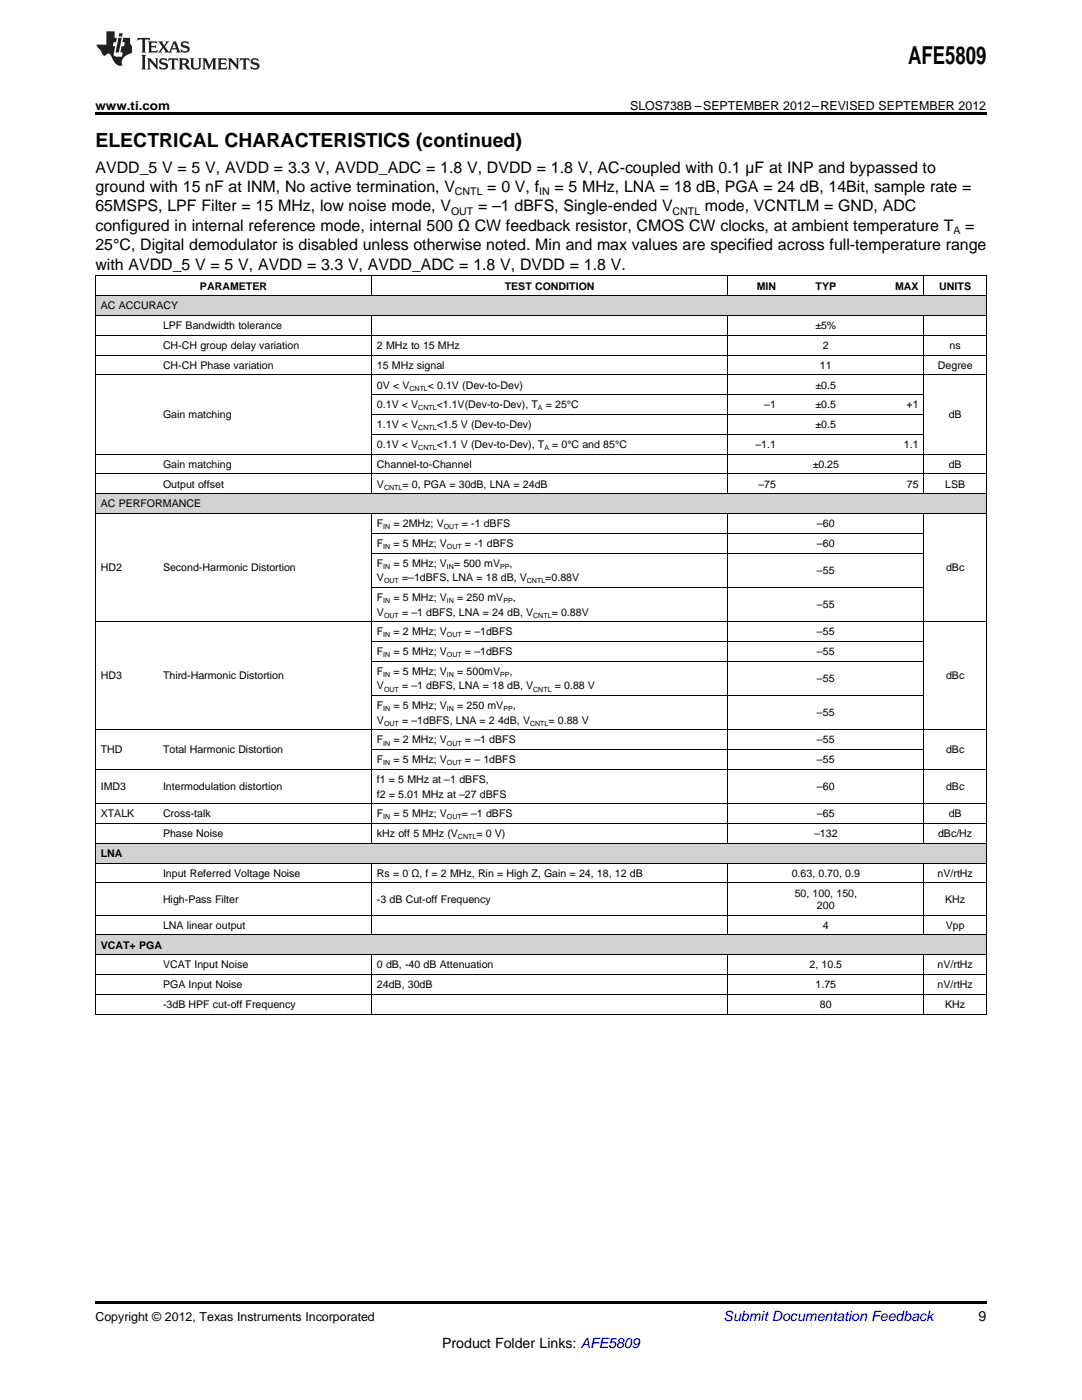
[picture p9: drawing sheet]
<svg xmlns="http://www.w3.org/2000/svg" width="216mm" height="279mm" viewBox="0 0 216 279" stroke-linecap="round" stroke-linejoin="round" font-family="sans-serif">
<defs><g id="words">
<text font-size="4.9" x="181.2" y="12.8">AFE5809</text>
<text font-size="3.9" x="19" y="29.3">ELECTRICAL CHARACTERISTICS (continued)</text>
<g font-size="3.2">
<text x="19" y="34.4">AVDD_5 V = 5 V, AVDD = 3.3 V, AVDD_ADC = 1.8 V, DVDD = 1.8 V, AC-coupled with 0.1 µF at INP and bypassed to</text>
<text x="19" y="38.3">ground with 15 nF at INM, No active termination, V</text>
<text x="97.2" y="38.3">= 0 V, f</text>
<text x="110.6" y="38.3">= 5 MHz, LNA = 18 dB, PGA = 24 dB, 14Bit, sample rate =</text>
<text x="19" y="42.2">65MSPS, LPF Filter = 15 MHz, low noise mode, V</text>
<text x="19" y="46.1">configured in internal reference mode, internal 500 Ω CW feedback resistor, CMOS CW clocks, at ambient temperature T</text>
<text x="95.4" y="42.2">= –1 dBFS, Single-ended V</text>
<text x="140.7" y="42.2">mode, VCNTLM = GND, ADC</text>
<text x="192.6" y="46.1">=</text>
<text x="19" y="50">25°C, Digital demodulator is disabled unless otherwise noted. Min and max values are specified across full-temperature range</text>
<text x="19" y="53.8">with AVDD_5 V = 5 V, AVDD = 3.3 V, AVDD_ADC = 1.8 V, DVDD = 1.8 V.</text>
</g>
<text font-size="2.8" fill="#0000c8" x="144.4" y="263.6">Submit Documentation Feedback</text>
<g font-size="2.8">
<text x="195.3" y="263.6">9</text>
<text x="88.2" y="269">Product Folder Links: AFE5809</text>
</g>
<g font-size="2.5">
<text x="19" y="21.9">www.ti.com</text>
<text x="125.7" y="21.9">SLOS738B –SEPTEMBER 2012–REVISED SEPTEMBER 2012</text>
<text x="19" y="263.6">Copyright © 2012, Texas Instruments Incorporated</text>
</g>
<g font-size="2.1">
<text x="90.8" y="38.9">CNTL</text>
<text x="107.6" y="38.9">IN</text>
<text x="90" y="42.8">OUT</text>
<text x="134.2" y="42.8">CNTL</text>
<text x="190.2" y="46.7">A</text>
<text x="39.9" y="57.8">PARAMETER</text>
<text x="100.7" y="57.8">TEST CONDITION</text>
<text x="151" y="57.8">MIN</text>
<text x="162.7" y="57.8">TYP</text>
<text x="178.6" y="57.8">MAX</text>
<text x="187.4" y="57.8">UNITS</text>
<text x="20.1" y="61.7">AC ACCURACY</text>
<text x="32.5" y="65.7">LPF Bandwidth tolerance</text>
<text x="162.7" y="65.7">±5%</text>
<text x="32.5" y="69.6">CH-CH group delay variation</text>
<text x="75.2" y="69.6">2 MHz to 15 MHz</text>
<text x="164.2" y="69.6">2</text>
<text x="189.5" y="69.6">ns</text>
<text x="32.5" y="73.6">CH-CH Phase variation</text>
<text x="75.2" y="73.6">15 MHz signal</text>
<text x="75.2" y="77.5">0V &lt; V</text>
<text x="85.4" y="77.5">&lt; 0.1V (Dev-to-Dev)</text>
<text x="162.7" y="77.5">±0.5</text>
<text x="163.6" y="73.6">11</text>
<text x="187.1" y="73.6">Degree</text>
<text x="32.5" y="83.5">Gain matching</text>
<text x="75.2" y="81.5">0.1V &lt; V</text>
<text x="87.2" y="81.5">&lt;1.1V(Dev-to-Dev), T</text>
<text x="108.9" y="81.5">= 25°C</text>
<text x="152.5" y="81.5">–1</text>
<text x="162.7" y="81.5">±0.5</text>
<text x="180.9" y="81.5">+1</text>
<text x="189.3" y="83.5">dB</text>
<text x="75.2" y="85.4">1.1V &lt; V</text>
<text x="75.2" y="89.4">0.1V &lt; V</text>
<text x="87.2" y="85.4">&lt;1.5 V (Dev-to-Dev)</text>
<text x="87.2" y="89.4">&lt;1.1 V (Dev-to-Dev), T</text>
<text x="110.2" y="89.4">= 0°C and 85°C</text>
<text x="150.7" y="89.4">–1.1</text>
<text x="162.7" y="85.4">±0.5</text>
<text x="180.4" y="89.4">1.1</text>
<text x="32.5" y="93.3">Gain matching</text>
<text x="75.2" y="93.3">Channel-to-Channel</text>
<text x="162.2" y="93.3">±0.25</text>
<text x="189.3" y="93.3">dB</text>
<text x="20.1" y="101.2">AC PERFORMANCE</text>
<text x="32.5" y="97.3">Output offset</text>
<text x="75.2" y="97.3">V</text>
<text x="80.3" y="97.3">= 0, PGA = 30dB, LNA = 24dB</text>
<text x="151.3" y="97.3">–75</text>
<text x="180.9" y="97.3">75</text>
<text x="188.6" y="97.3">LSB</text>
<text x="75.2" y="105.2">F</text>
<text x="78.5" y="105.2">= 2MHz; V</text>
<text x="92.1" y="105.2">= -1 dBFS</text>
<text x="163" y="105.2">–60</text>
<text x="75.2" y="109.1">F</text>
<text x="75.2" y="113.1">F</text>
<text x="78.5" y="109.1">= 5 MHz; V</text>
<text x="78.5" y="113.1">= 5 MHz; V = 500 mV</text>
<text x="92.8" y="109.1">= -1 dBFS</text>
<text x="101.7" y="113.1">,</text>
<text x="163" y="109.1">–60</text>
<text x="20.1" y="114">HD2</text>
<text x="32.5" y="114">Second-Harmonic Distortion</text>
<text x="75.2" y="116">V</text>
<text x="75.2" y="119.9">F</text>
<text x="78.5" y="119.9">= 5 MHz; V</text>
<text x="80.2" y="116">=–1dBFS, LNA = 18 dB, V</text>
<text x="91.2" y="119.9">= 250 mV</text>
<text x="102.3" y="119.9">,</text>
<text x="108.8" y="116">=0.88V</text>
<text x="163" y="114.5">–55</text>
<text x="188.8" y="114">dBc</text>
<text x="75.2" y="122.8">V</text>
<text x="80.2" y="122.8">= –1 dBFS, LNA = 24 dB, V</text>
<text x="110.1" y="122.8">= 0.88V</text>
<text x="163" y="121.4">–55</text>
<text x="75.2" y="126.8">F</text>
<text x="75.2" y="130.7">F</text>
<text x="78.5" y="126.8">= 2 MHz; V</text>
<text x="78.5" y="130.7">= 5 MHz; V</text>
<text x="92.8" y="126.8">= –1dBFS</text>
<text x="92.8" y="130.7">= –1dBFS</text>
<text x="163" y="126.8">–55</text>
<text x="163" y="130.7">–55</text>
<text x="20.1" y="135.6">HD3</text>
<text x="32.5" y="135.6">Third-Harmonic Distortion</text>
<text x="75.2" y="134.7">F</text>
<text x="75.2" y="137.6">V</text>
<text x="78.5" y="134.7">= 5 MHz; V</text>
<text x="80.2" y="137.6">= –1 dBFS, LNA = 18 dB, V</text>
<text x="91.2" y="134.7">= 500mV</text>
<text x="101.7" y="134.7">,</text>
<text x="110.7" y="137.6">= 0.88 V</text>
<text x="163" y="136.1">–55</text>
<text x="188.8" y="135.6">dBc</text>
<text x="75.2" y="141.5">F</text>
<text x="78.5" y="141.5">= 5 MHz; V</text>
<text x="91.2" y="141.5">= 250 mV</text>
<text x="102.3" y="141.5">,</text>
<text x="163" y="143">–55</text>
<text x="75.2" y="144.4">V</text>
<text x="75.2" y="148.4">F</text>
<text x="78.5" y="148.4">= 2 MHz; V</text>
<text x="80.2" y="144.4">= –1dBFS, LNA = 2</text>
<text x="92.8" y="148.4">= –1 dBFS</text>
<text x="99.4" y="144.4">4dB, V</text>
<text x="109.4" y="144.4">= 0.88 V</text>
<text x="163" y="148.4">–55</text>
<text x="20.1" y="150.4">THD</text>
<text x="32.5" y="150.4">Total Harmonic Distortion</text>
<text x="75.2" y="152.3">F</text>
<text x="78.5" y="152.3">= 5 MHz; V</text>
<text x="92.8" y="152.3">= – 1dBFS</text>
<text x="163" y="152.3">–55</text>
<text x="188.8" y="150.4">dBc</text>
<text x="20.1" y="157.7">IMD3</text>
<text x="32.5" y="157.7">Intermodulation distortion</text>
<text x="75.2" y="156.3">f1 = 5 MHz at –1 dBFS,</text>
<text x="75.2" y="159.2">f2 = 5.01 MHz at –27 dBFS</text>
<text x="163" y="157.7">–60</text>
<text x="188.8" y="157.7">dBc</text>
<text x="20.1" y="163.1">XTALK</text>
<text x="32.5" y="163.1">Cross-talk</text>
<text x="32.5" y="167.1">Phase Noise</text>
<text x="75.2" y="163.1">F</text>
<text x="75.2" y="167.1">kHz off 5 MHz (V</text>
<text x="78.5" y="163.1">= 5 MHz; V</text>
<text x="92.2" y="163.1">= –1 dBFS</text>
<text x="95.1" y="167.1">= 0 V)</text>
<text x="162.5" y="167.1">–132</text>
<text x="163" y="163.1">–65</text>
<text x="187.2" y="167.1">dBc/Hz</text>
<text x="189.3" y="163.1">dB</text>
<text x="20.1" y="171">LNA</text>
<text x="32.5" y="175">Input Referred Voltage Noise</text>
<text x="75.2" y="175">Rs = 0 Ω, f = 2 MHz, Rin = High Z, Gain = 24, 18, 12 dB</text>
<text x="158" y="175">0.63, 0.70, 0.9</text>
<text x="158.6" y="178.9">50, 100, 150,</text>
<text x="187.1" y="175">nV/rtHz</text>
<text x="32.5" y="180.2">High-Pass Filter</text>
<text x="32.5" y="185.3">LNA linear output</text>
<text x="75.2" y="180.2">-3 dB Cut-off Frequency</text>
<text x="163" y="181.4">200</text>
<text x="164.2" y="185.3">4</text>
<text x="188.6" y="180.2">KHz</text>
<text x="188.7" y="185.3">Vpp</text>
<text x="20.1" y="189.3">VCAT+ PGA</text>
<text x="32.5" y="193.3">VCAT Input Noise</text>
<text x="32.5" y="197.2">PGA Input Noise</text>
<text x="75.2" y="193.3">0 dB, -40 dB Attenuation</text>
<text x="75.2" y="197.2">24dB, 30dB</text>
<text x="161.5" y="193.3">2, 10.5</text>
<text x="162.7" y="197.2">1.75</text>
<text x="187.1" y="193.3">nV/rtHz</text>
<text x="187.1" y="197.2">nV/rtHz</text>
<text x="32.5" y="201.2">-3dB HPF cut-off Frequency</text>
<text x="163.6" y="201.2">80</text>
<text x="188.6" y="201.2">KHz</text>
</g>
<g font-size="1.4">
<text x="81.7" y="78">CNTL</text>
<text x="83.5" y="81.9">CNTL</text>
<text x="107.4" y="81.9">A</text>
<text x="83.5" y="85.9">CNTL</text>
<text x="83.5" y="89.8">CNTL</text>
<text x="108.6" y="89.8">A</text>
<text x="76.6" y="97.7">CNTL</text>
<text x="76.5" y="105.6">IN</text>
<text x="88.5" y="105.6">OUT</text>
<text x="76.5" y="109.6">IN</text>
<text x="76.5" y="113.5">IN</text>
<text x="89.2" y="109.6">OUT</text>
<text x="89.2" y="113.5">IN</text>
<text x="99.8" y="113.5">PP</text>
<text x="76.6" y="116.4">OUT</text>
<text x="105.1" y="116.4">CNTL</text>
<text x="76.5" y="120.4">IN</text>
<text x="76.6" y="123.3">OUT</text>
<text x="89.2" y="120.4">IN</text>
<text x="100.4" y="120.4">PP</text>
<text x="106.4" y="123.3">CNTL</text>
<text x="76.5" y="127.2">IN</text>
<text x="76.5" y="131.2">IN</text>
<text x="89.2" y="127.2">OUT</text>
<text x="89.2" y="131.2">OUT</text>
<text x="76.5" y="135.1">IN</text>
<text x="89.2" y="135.1">IN</text>
<text x="99.8" y="135.1">PP</text>
<text x="76.5" y="142">IN</text>
<text x="76.6" y="138">OUT</text>
<text x="89.2" y="142">IN</text>
<text x="100.4" y="142">PP</text>
<text x="106.4" y="138">CNTL</text>
<text x="76.5" y="148.8">IN</text>
<text x="76.6" y="144.9">OUT</text>
<text x="89.2" y="148.8">OUT</text>
<text x="105.8" y="144.9">CNTL</text>
<text x="76.5" y="152.8">IN</text>
<text x="89.2" y="152.8">OUT</text>
<text x="76.5" y="163.5">IN</text>
<text x="89.2" y="163.5">OUT</text>
<text x="91.4" y="167.5">CNTL</text>
</g>
</g></defs>
<g fill="#d2d2d2">
<path d="M19 186.6h12.5v4h-12.5z"/>
<path d="M31.5 186.6h42.7v4h-42.7z"/>
<path d="M74.2 186.6h71.1v4h-71.1z"/>
<path d="M145.3 186.6h10.6v4h-10.6z"/>
<path d="M155.9 186.6h17.8v4h-17.8z"/>
<path d="M173.7 186.6h10.7v4h-10.7z"/>
<path d="M184.4 186.6h12.4v4h-12.4z"/>
<path d="M19 168.3h12.5v4h-12.5z"/>
<path d="M31.5 168.3h42.7v4h-42.7z"/>
<path d="M74.2 168.3h71.1v4h-71.1z"/>
<path d="M145.3 168.3h10.6v4h-10.6z"/>
<path d="M155.9 168.3h17.8v4h-17.8z"/>
<path d="M173.7 168.3h10.7v4h-10.7z"/>
<path d="M184.4 168.3h12.4v4h-12.4z"/>
<path d="M19 98.6h12.5v3.9h-12.5z"/>
<path d="M31.5 98.6h42.7v3.9h-42.7z"/>
<path d="M74.2 98.6h71.1v3.9h-71.1z"/>
<path d="M145.3 98.6h10.6v3.9h-10.6z"/>
<path d="M155.9 98.6h17.8v3.9h-17.8z"/>
<path d="M173.7 98.6h10.7v3.9h-10.7z"/>
<path d="M184.4 98.6h12.4v3.9h-12.4z"/>
<path d="M19 59.1h12.5v3.9h-12.5z"/>
<path d="M31.5 59.1h42.7v3.9h-42.7z"/>
<path d="M74.2 59.1h71.1v3.9h-71.1z"/>
<path d="M145.3 59.1h10.6v3.9h-10.6z"/>
<path d="M155.9 59.1h17.8v3.9h-17.8z"/>
<path d="M173.7 59.1h10.7v3.9h-10.7z"/>
<path d="M184.4 59.1h12.4v3.9h-12.4z"/>
</g>
<g fill="#231f20">
<path d="M27.5 7.6l-.1 .5 .4-.2h.6v.1v2.1l-.2 .4h1l-.3-.4v-2.1l.1-.1h.5l.5 .2-.2-.5zM29.5 8.3l.2 .3v1.5l-.2 .4h1.8l.2-.6a1.04 1.04 0 0 1-1.3 .2v-.7h.6l.3 .2v-.6l-.3 .2h-.6v-.6l.8-.1 .4 .3-.2-.5zM31.5 8.3l.9 1.1-.9 1.1h.8l-.2-.2 .5-.7 .4 .7-.2 .2h1.5l-.1-.2 .1-.4h.9l.1 .4-.2 .2h1l-.3-.3-.7-1.9h-.5l-.9 2-.8-1 .9-1h-.8l.1 .3-.3 .5-.4-.6 .2-.2zM34.7 8.6l.4 1h-.7zM36.3 8.4a.63 .63 0 0 0-.2 .7 .63 .63 0 0 0 .6 .4l.6 .2 .1 .2a.75 .75 0 0 1-.7 .4 .75 .75 0 0 1-.6-.5l.1 .7 .1-.1a1.11 1.11 0 0 0 1.5-.6 1.13 1.13 0 0 0-1.2-.8l-.1-.4a1.04 1.04 0 0 1 1.2 .2l-.2-.5-.1 .1-.5-.2zM28.2 10.9l.2 .4v2.2l-.2 .4h1l-.3-.4v-2.2l.3-.4zM29.3 11.6l.3 .4v1.5l-.3 .4h.8l-.2-.4v-1.3l1.5 1.7v-1.9l.2-.4h-.7l.2 .4v.9l-1.1-1.3zM32 11.8a.62 .62 0 0 0-.2 .7 .62 .62 0 0 0 .6 .4l.6 .1 .1 .3a.76 .76 0 0 1-.7 .3 .76 .76 0 0 1-.6-.4l.1 .7 .1-.1a1.11 1.11 0 0 0 1.5-.6 1.13 1.13 0 0 0-1.2-.8l-.1-.4a1.04 1.04 0 0 1 1.2 .2l-.2-.6-.1 .1-.5-.1zM33.7 11.6l-.2 .6a.61 .61 0 0 1 .8-.3v1.6l-.2 .4h.9l-.2-.4v-1.6a.63 .63 0 0 1 .8 .3l-.2-.6zM35.6 11.6l.3 .4v1.5l-.3 .4h1l-.2-.2v-.8l.5 .2a.76 .76 0 0 0 1.2 .7l-1-1a.58 .58 0 0 0 .6-.5 .58 .58 0 0 0-.5-.6zM36.4 11.9h.1a.45 .45 0 0 1 .5 .1 .45 .45 0 0 1 .1 .5l-.7 .2zM37.9 11.6l.2 .2a2.17 2.17 0 0 0 .3 1.9 .99 .99 0 0 0 1.6-.6v-1.1l.2-.4h-.7l.2 .2a1.92 1.92 0 0 1-.2 1.8 .6 .6 0 0 1-.9-.5v-1.1l.2-.4zM40.4 11.6l.2 .4v1.5l-.2 .4h.7l-.2-.4v-1.4l.8 1.8 .8-1.8v1.4l-.2 .4h.9l-.2-.4v-1.5l.2-.4h-.8l-.6 1.5-.6-1.5zM43.4 11.6l.2 .4v1.5l-.2 .4h1.8l.2-.6a1.04 1.04 0 0 1-1.3 .1v-.6h.5l.4 .2v-.6l-.4 .2h-.5v-.7h.8l.3 .3-.1-.6zM45.5 11.6l.2 .4v1.5l-.2 .4h.7l-.2-.4v-1.3l1.5 1.7v-1.9l.2-.4h-.7l.2 .4v.9l-1.1-1.3zM47.9 11.6l-.1 .6a.61 .61 0 0 1 .8-.3v1.6l-.3 .4h1l-.3-.4 .1-1.6a.63 .63 0 0 1 .7 .3l-.1-.6zM50.2 11.8a.62 .62 0 0 0-.2 .7 .62 .62 0 0 0 .6 .4l.6 .1 .2 .3a.76 .76 0 0 1-.8 .3 .76 .76 0 0 1-.6-.4l.1 .7 .2-.1a1.11 1.11 0 0 0 1.5-.6 1.13 1.13 0 0 0-1.3-.8l-.1-.4a1.04 1.04 0 0 1 1.2 .2l-.1-.6-.2 .1-.5-.1z"/>
<path d="M21.2 6.3v2.6h-1.9l.1 .4 .7 .9a.91 .91 0 0 0 1 .8 .56 .56 0 0 1 .5-.3 .56 .56 0 0 1 .5 .3l.4 .8a1.53 1.53 0 0 0 1.9 1.2 1.54 1.54 0 0 1 1-2.1l.9-.3v-1.4a1.52 1.52 0 0 1-.3-1.6h-1.4l-.2 .8h.5l-.2 .8h-.4l-.2 1v.2l.4 .1-.2 .8a1.93 1.93 0 0 1-1.6-.3l.3-1.8h-.5l.2-.8h.4l.2-.8h-.4v-1.3zM23.6 7.6l-.6 2.9h.7l.6-2.9zM23.8 6.6l-.1 .7h.6l.2-.7z"/>
</g>
<path d="M19 22.5h177.8v.5h-177.8zM19 259.7h177.8v.5h-177.8z" fill="#000"/>
<g fill="none" stroke="#000" stroke-width=".2">
<path d="M19 59h177.8M19 55.1h177.8M19.1 55.1v147.3M74.1 55.1v4M145.2 55.1v4M184.3 55.1v4M196.8 55.1v147.3M19 74.8h177.8M19 70.9h177.8M19 66.9h177.8M19 63h177.8M74.1 63v35.6"/>
<path d="M74.2 78.8h110.2M145.2 63v35.6M184.3 63v35.6M19 98.5h177.8M19 94.6h177.8M19 90.6h177.8M74.2 86.7h110.2M74.2 82.7h110.2M19 102.5h177.8M74.1 102.5v65.8M74.2 117.2h110.2M74.2 110.4h110.2"/>
<path d="M74.2 106.4h110.2M145.2 102.5v65.8M184.3 102.5v65.8M19 124.1h177.8M74.2 138.8h110.2M74.2 132h110.2M74.2 128h110.2M19 153.5h177.8M19 145.6h177.8M74.2 149.6h110.2M19 176.2h177.8M19 172.2h177.8"/>
<path d="M19 168.3h177.8M19 164.3h177.8M19 160.4h177.8M74.1 172.3v14.3M145.2 172.3v14.3M184.3 172.3v14.3M19 198.4h177.8M19 194.5h177.8M19 190.5h177.8M19 186.6h177.8M19 182.6h177.8M74.1 190.6v11.8"/>
<path d="M145.2 190.6v11.8M184.3 190.6v11.8M19 202.4h177.8"/>
</g>
<use href="#words"/>
</svg>
